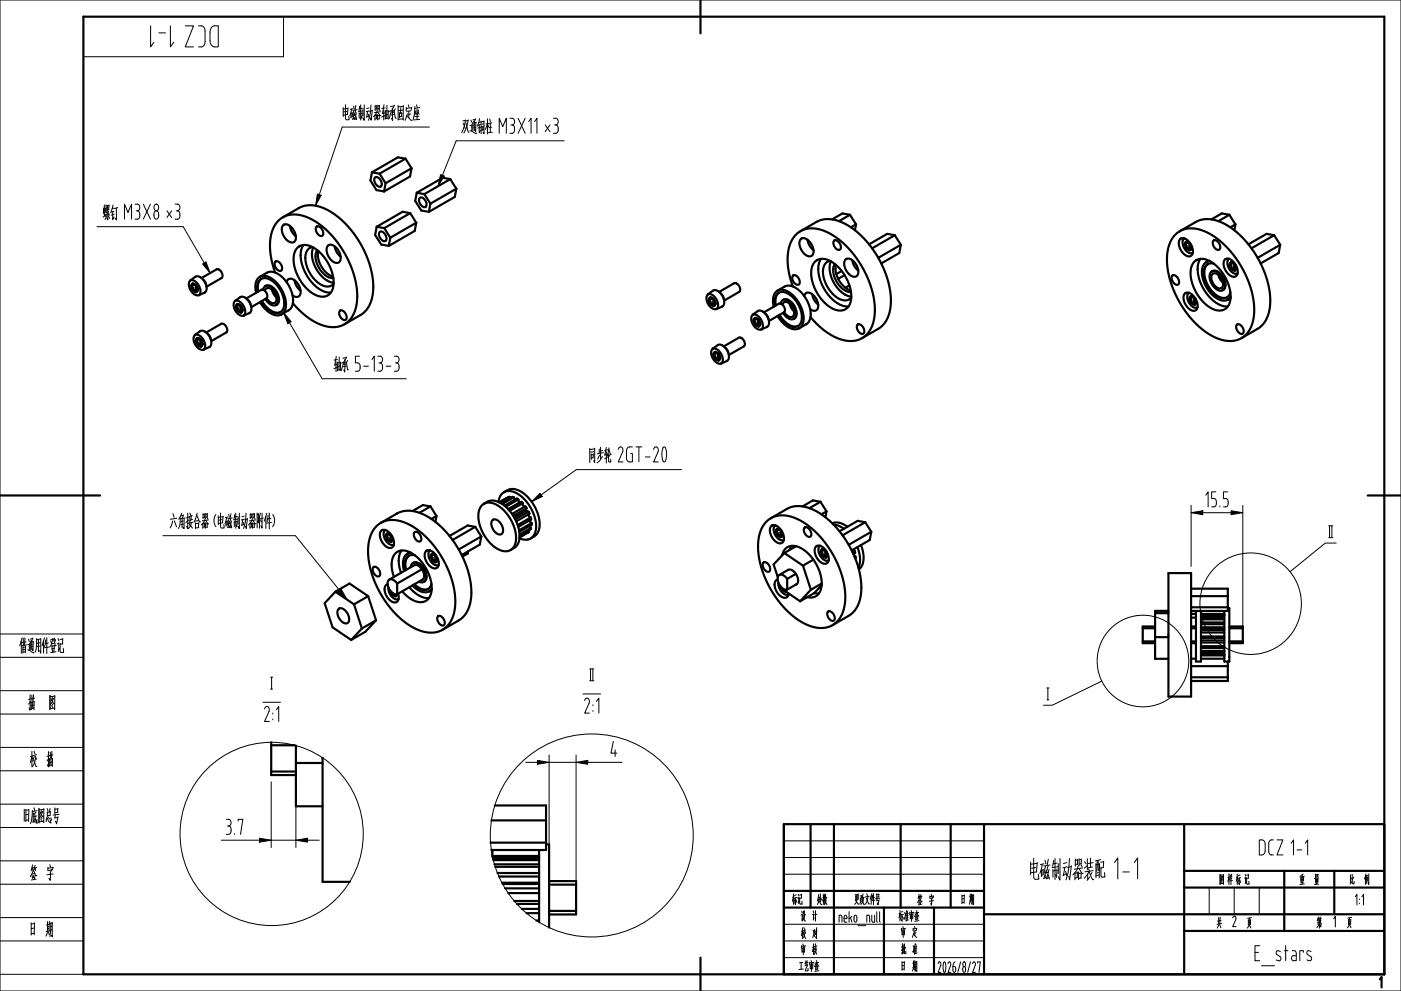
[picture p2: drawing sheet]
<svg xmlns="http://www.w3.org/2000/svg" width="420mm" height="297mm" viewBox="0 0 420 297" stroke-linecap="round" stroke-linejoin="round" font-family="sans-serif">
<g fill="none" stroke="#000" stroke-width=".65">
<path d="M25 5h390v287h-390zM210 0v10M111.5 51.6l-.4 2.5 1.8 2.9 2.2 .4M111.5 51.6l2.3 .5M112.4 53.2l.8-.1 .8 .8 .5 1.2-.3 .8h-.8l-.8-.8-.4-1.1zM113.8 52.1l1.8 2.8M115.6 54.9l-.5 2.5M121.6 47.6l-2.3-.4-7.8 4.4M121.6 47.6l1.8 2.8M121.6 47.6l-7.8 4.5M123.4 50.4l-.5 2.5-7.8 4.5M123.4 50.4l-7.8 4.5"/>
<path d="M124.9 57.8l-.4 2.4 1.8 2.9 2.3 .4M124.9 57.8l2.3 .4M125.8 59.3h.8l.9 .7 .4 1.2-.3 .8h-.8l-.8-.8-.4-1zM127.2 58.2l1.8 2.8M135 53.7l-2.3-.4-7.8 4.5M135 53.7l1.8 2.9M135 53.7l-7.8 4.5M136.8 56.6l-.5 2.4-7.7 4.5M136.8 56.6l-7.8 4.4M82.5 78.5l.8-.1 .9 .7 .4 1.2-.3 .8h-.8l-.8-.7-.4-1.1zM84.8 65.1l1.2-.5 1.6-.3 1.8 .1 1.6 .3 3.6 1.7 3.5 2.8 3.3 3.7 2.6 4.3 1.9 4.7 1.1 4.5v4.2l-1 3.5-.7 1.3-1.1 1.2-1.2 .7-1.5 .6-1.4 .1-1.8-.1-3.5-1.2-3.6-2.4-3.4-3.4M84.8 65.1l-1.4 1.1-1.1 1.5-.7 1.6-.5 2.1-.2 2.3 .2 2.6 1.4 5.4"/>
<path d="M84.9 67.5l.6-.3 .8 .1 .8 .6 .8 .9 .8 2.1-.1 1-.4 .6-.7 .2-.8-.2-1.4-1.4-.8-2v-.9zM86.9 67.7l.6 1.7 1.2 1.4M89.2 74.2l.8-.5 1-.3 2.3 .5 2.4 1.6 2.3 2.7 1.4 3.1 .6 3-.4 2.5-.5 .9-.7 .8-1.9 .4-2.1-.6-2.2-1.6-2-2.4-1.5-2.9-.7-2.9 .2-2.5zM89.6 62.4l2.3-.8h2.7l2.9 1 2.9 1.7 2.9 2.5 2.7 3.1 2.3 3.5 1.8 3.8 1.1 3.5 .6 3.5v3.2l-.5 2.8-.9 2-1.3 1.5-5.8 3.5M89.6 62.4l-4.8 2.7M89.6 62.4h.1M91 73.4l-.7 1.6-.1 2.3 .5 2.6 1.2 2.5 1.5 2.1 1.9 1.8 2 1.1 1.9 .3M93.7 74l-.8 .3-.7 .6-.6 1.8 .2 2.4 1.1 2.8 1.8 2.3 2 1.3 1.9 .4 .8-.3 .6-.6M93.9 74.2l-.4 1.3 .1 1.6 .4 1.8 .8 1.7 1.1 1.6 1.3 1.3 1.4 .9 1.4 .3M94.9 68l.7-.1 .9 .8 .4 1.1-.3 .8h-.7l-.8-.7-.4-1.1zM95.1 74.9l-.4 1-.1 1.4 .4 1.5 .6 1.4 1 1.4 1.1 1 1.1 .6 1.1 .1M95.4 75.2v2.2l.9 2.4 1.6 2 2 1.1"/>
<path d="M98.3 73.6l.6-.3 .8 .2 .9 .5 .7 .9 .8 2.1-.1 1-.4 .6-.6 .2-.9-.2-1.4-1.4-.8-2 .1-.9zM100.3 73.8l.6 1.7 1.2 1.4M112.9 68l-.4 2.4 1.8 2.9 2.2 .4M112.9 68l2.3 .4M113.8 69.5l.8-.1 .8 .8 .5 1.2-.3 .8h-.8l-.8-.8-.4-1zM115.2 68.4l1.8 2.8M117 71.2l-.5 2.5M123 63.9l-2.3-.4-7.8 4.5M123 63.9l1.8 2.9M123 63.9l-7.8 4.5M124.8 66.8l-.5 2.4-7.8 4.5M124.8 66.8l-7.8 4.4"/>
<path d="M129 61l-.4 2.5M239.9 69.3l1.3-.6 1.6-.2h1.7l1.7 .4 3.6 1.7 3.5 2.8 3.2 3.7 2.7 4.3 1.9 4.6 1 4.6 .1 4.2-1 3.4-.9 1.5-1 1-1.1 .8-1.5 .5-1.5 .2-1.7-.1-3.6-1.3-3.5-2.4-3.4-3.4M239.9 69.3l-1.3 1.1-1.1 1.4-.8 1.9-.5 2.1-.1 2.3 .2 2.6 1.4 5.2M240.1 71.7l.6-.3 .8 .1 .8 .6 .8 .8 .8 2.2-.1 .9-.5 .7-.7 .1-.7-.2-1.4-1.3-.8-2.1v-.9zM242.1 71.9l.6 1.7 1.2 1.4M244.4 78.4l.7-.5 1.1-.3 2.3 .4 2.4 1.6 2.2 2.7 1.5 3.1 .6 3.1-.4 2.5-.6 1-.7 .6-1.7 .5-2.2-.6-2.2-1.6-2-2.4-1.5-2.9-.7-2.9 .2-2.5zM244.8 66.5l2.3-.8 2.7 .1 2.9 .9 2.9 1.8 2.9 2.5 2.7 3 2.2 3.6 1.8 3.7 1.2 3.6 .6 3.4v3.2l-.5 2.9-1 1.9-1.3 1.6-5.8 3.4M244.8 66.5l-4.9 2.8M244.8 66.5h-.1M246.1 77.6l-.7 1.6-.1 2.3 .6 2.5 1.2 2.6 1.6 2.3 1.9 1.7 1.9 1 1.9 .2M248.8 78.2l-.7 .3-.7 .5-.7 1.9 .3 2.4 1.1 2.7 1.7 2.2 2 1.4 1.9 .4 .8-.2 .7-.6M249.1 78.3l-.4 1.3 .1 1.7 .4 1.7 .8 1.8 1.1 1.6 1.3 1.3 1.4 .8 1.4 .4"/>
<path d="M250 72.1h.8l.9 .7 .4 1.2-.3 .8h-.7l-.8-.8-.5-1zM250.3 79.1l-.5 1v1.3l.3 1.4 .7 1.6 1 1.4 1.1 1 1.2 .6 1 .1M250.6 79.4v2.2l.9 2.4 1.6 2 1.9 1M253.5 77.8l.6-.3 .8 .1 .8 .6 .8 .9 .8 2.1-.1 1-.4 .6-.7 .2-.8-.3-1.4-1.3-.8-2 .1-1zM254.8 64.4l-2.3-.4-3.1 1.8M254.8 64.4l1.8 2.8M254.8 64.4l-3.3 1.9M255.5 78l.6 1.6 1.2 1.5M256.6 67.2l-.3 1.8M256.6 67.2l-1.5 .9M268.2 70.5l-6.8 3.9M268.2 70.5l-2.2-.4-5.5 3.1"/>
<path d="M268.2 70.5l1.9 2.9M270.1 73.4l-.5 2.4-5.4 3.2M270.1 73.4l-6.8 3.9M352.4 70.2l1.7-1.1 2.2-.6 2.4 .1 2.6 .8 2.8 1.5 2.5 2 2.5 2.7 2.1 2.9 2 3.3 1.3 3.3 1 3.5 .5 3.4-.2 3.1-.6 2.5-1.1 2-1.6 1.6-1.9 .8-2 .2-2.2-.3-2.5-1-2.6-1.5-2.4-2.1-2.2-2.3-2.1-2.8-1.8-3.1-1.4-3.3-.9-3-.6-3.1v-3l.4-2.7 .9-2.2zM353.8 71.7l.6-.3 .8 .1 .9 .6 .7 .8 .8 2.2-.1 .9-.4 .7-.7 .1-.8-.2-1.4-1.3-.8-2.1 .1-.9zM354.9 71.5l.1-.1a2.9 2.9 0 0 0 1 4.1l.7 .4h.8M355.2 73.1l.5 1.3M355.2 73.1a.92 .92 0 0 1 .5 1.3M355.7 72.9l.4-.3a.88 .88 0 0 1 .5 1.3h.3M355.7 72.4l-.3 .2-.2 .5M355.7 72.4l1 .6M355.7 74.4l1 .6"/>
<path d="M355.7 74.4h.7l.3 .6M355.7 72.4l.1 .4-.6 .3M356.7 73l.5 1.3M356.7 73l.4 .9M357.1 73.9l-1.1 .5M357.1 73.9l.1 .4M357.2 74.2l-.2 .1M357.2 74.3l-.2 .5-.3 .2M357.2 74.3l-.5 .7M358.1 78.4l.8-.5 1-.3 2.3 .4 2.4 1.6 2.3 2.7 1.4 3.1 .6 3.1-.3 2.5-.6 1-.7 .6-1.8 .5-2.2-.6-2.2-1.6-2-2.4-1.5-2.9-.6-2.9 .1-2.5zM358.5 66.5l2.3-.8 2.7 .1 2.9 .9 3 1.8 2.8 2.5 2.7 3 2.3 3.6 1.8 3.7 1.1 3.6 .6 3.4v3.2l-.5 2.9-.9 1.9-1.3 1.6-5.8 3.4M358.5 66.5l-4.8 2.8"/>
<path d="M358.5 66.5h.1M359.9 77.6l-.7 1.6-.1 2.3 .5 2.5 1.2 2.6 1.6 2.3 2 1.7 1.8 1 1.9 .2M362.1 79.1l-.8 1.1-.3 1.7 .4 1.9 .9 2 1.3 1.7 1.5 1.2 1.5 .6 1.3-.2M362.6 78.2l-1 .4 .4-.2M362.7 78.2l-.8 .2-.7 .5-.8 1.7v2.1l.9 2.6 1.5 2.4 1.8 1.6 1.9 .8 1.6-.3M363.8 72.1h.7l.9 .7 .4 1.2-.3 .8h-.7l-.8-.8-.4-1zM363.9 79.1l-1-.2-.9 .3-.6 .6-.4 .9v2.4l1 2.7 1.9 2.4 2.1 1.1 1 .1 .8-.3 .7-.6 .3-.9M367.2 77.8l.6-.3 .8 .1 .9 .6 .7 .9 .6 1.1 .2 1.1-.1 .9-.4 .6-.7 .2-.7-.3-1.5-1.3-.8-2 .1-.9zM368.4 77.6h.1a2.9 2.9 0 0 0 1 4.1l.8 .3h.7M368.5 64.4l-2.2-.4-3.1 1.8M368.5 64.4l1.9 2.8M368.5 64.4l-3.3 1.9"/>
<path d="M368.6 79.2l.5 1.3M368.6 79.2a.92 .92 0 0 1 .5 1.3M369.1 79l.4-.2a.88 .88 0 0 1 .5 1.2l.4 .1M369.1 78.5l-.3 .2-.2 .5M369.1 78.5l1 .6M369.1 78.5l.1 .5-.6 .2M370.1 79.1l.5 1.3M370.4 67.2l-.4 1.8M370.4 67.2l-1.6 .9M370.5 80h-.1M382 70.5l-2.3-.4-5.4 3.1M382 70.5l1.8 2.9"/>
<path d="M382 70.5l-6.8 3.9M383.8 73.4l-.5 2.4-5.4 3.2M383.8 73.4l-6.8 3.9M57 84.1l1.6-1.2 .6-.1 1 .4 1.1 1.1 .6 1.5-.1 1.3-.4 .6-1.7 .7a3.1 3.1 0 0 1-3.1-3.3zM57 84.1l.6-.1 .7 .2 1.2 1.3 .6 1.8-.1 .7-.4 .5M57.3 85.7l.5 1.3M57.3 85.7a.92 .92 0 0 1 .5 1.3M57.8 85.5l.4-.3a.88 .88 0 0 1 .5 1.3h.3M57.8 85l-.4 .2-.1 .5M57.8 85l1 .6M57.8 87l1 .6M57.8 87h.3"/>
<path d="M57.8 85v.4l-.5 .3M58.1 87h.4l.3 .6M58.8 85.6l.5 1.2M58.8 85.6l.4 .9M59 86.5l-.9 .5M59.2 86.5l.1 .3M59.2 86.5h-.2M59.3 86.8l-.2 .1M59.3 86.8l-.2 .6-.3 .2M59.3 86.8l-.5 .8M59.7 88.4h.1M60.4 83.3l4.6-2.6 .7 .1 .7 .8 .3 .9-.2 .8-4.6 2.6"/>
<path d="M60.8 83.7l.6 .7 .4 1M61.8 99.6l4.6-2.6 .7 .2 .7 .7 .3 1-.2 .7-4.6 2.6M70.5 90.2l.6-.1 .6 .2 1.3 1.3 .5 1.8-.1 .7-.4 .5M70.6 90.1l1.5-1.1 .6-.1 1.1 .6 1 1.2 .5 1.4-.1 1.2-.4 .5-1.7 .8M70.6 90.1a3 3 0 0 0 1.3 4.4l1.2 .1M70.7 91.8l.5 1.3M70.7 91.8a.92 .92 0 0 1 .5 1.3M71.2 91.6l.4-.3a.88 .88 0 0 1 .5 1.3h.4M71.2 91.1l-.3 .2-.2 .5M71.2 91.1l1 .6M71.2 93.1l1 .6M71.2 93.1l.4 .1"/>
<path d="M71.2 91.1l.1 .4-.6 .3M71.6 93.2l.3-.1 .3 .6M72.2 91.7l.5 1.3M72.5 92.6l-.9 .6M72.7 92.6h-.2M72.7 92.9l-.1 .1M72.7 93l-.1 .5-.4 .2M72.7 93l-.5 .7M73.1 94.6h.1M74.3 89.9l.6 .6 .3 1M76.8 87.7l-.2-2.7 .4-1.2 .8-.7 .9-.4 1.2 .1 1.1 .4 1.2 .8 2.2 2.7 1.2 3 .1 1.5-.1 1.3-.5 1.1-.7 .6M77.2 87.5v-2.2l.7-1.5 1.4-.5 1.8 .6 1.8 1.4 1.4 2.2 .8 2.4v2.1l-.4 .9-.6 .6-.8 .3h-1l-2.1-1.2-1.9-2.3"/>
<path d="M77.9 83l2.4-1.4 1.3-.1 1.8 .7 2 1.7 1.6 2.5 .8 2.7-.2 2.4-.4 .9-.7 .6M77.9 90.5l1.5 2 1.7 1.4 1.7 .6 1.6-.3M78.4 83.6l-.6 .6-.4 .8v2.4M78.5 90.2l1.3 1.7 1.5 1.2 1.5 .6 1.3-.2M79.4 87.2l.3-.6 .5-.3 .7 .1 .7 .4 1.1 1.6 .2 1.7-.4 .6-.8 .1-1-.4-.8-1M79.5 85.8l.7-.2 .6 .2 1.5 1.2 1 1.8 .1 1.7-.6 .9-1 .1-1.2-.7-1-1.2M79.5 85.8l-.6 1M79.5 85.8l.8-.3 .8 .2 .9 .6 .9 1.1 .5 1.1 .3 1.2-.2 1-.5 .6M79.8 89.5l.3-.6-.2-1-.6-.8-.7-.3-4.8 2.7M79.8 89.5l-4.5 2.6M79.8 89.5h.1M81.5 86.8l.5 1.2 .9 1.1"/>
<path d="M83 91.3l-.2 .1M83 91.3h.1M85.9 84.6l.6-.9 1-.1 1.2 .8 1 1.4 .4 1.5-.3 1.3-.9 .4-1.2-.5M86.5 93l-2.1 1.2M86.5 93h.1M88.3 84l.6 1.8 1.2 1.3M101.9 93.2l.8-.1 .8 .8 .4 1.1-.3 .8h-.7l-.8-.7-.4-1.1zM212.2 88.3l1.6-1.2 .6-.2 1 .5 1.1 1.1 .6 1.5-.1 1.3-.4 .5-1.7 .8a3.1 3.1 0 0 1-3.1-3.6zM212.2 88.2l.6-.1 .7 .3 1.3 1.4 .5 1.7-.2 .7-.3 .4M212.3 88.2h.1M212.5 89.9l.5 1.2M212.5 89.9a.92 .92 0 0 1 .5 1.2"/>
<path d="M213 89.2l-.4 .1-.1 .6M213 89.2l1 .5M213 91.1l1 .6M213 91.1l.3 .1M213 89.2v.4l-.5 .3M213.3 91.2h.3l.4 .5M213.4 89.4a.88 .88 0 0 1 .5 1.2l.3 .1M213.4 89.4l-.4 .2M214 89.7l.5 1.3M214.2 90.7l-.9 .5M214.4 90.6l-.2 .1M214.5 91l-.2 .1"/>
<path d="M214.5 91l-.2 .5-.3 .2M214.5 91l-.5 .7M215.6 87.5l4.6-2.7 .7 .2 .7 .8 .3 .9-.2 .7-4.6 2.7M216 87.9l.7 .8 .2 .8M225.7 94.4l.5-.2 .7 .3 1.3 1.4 .5 1.7-.1 .7-.4 .5M225.7 94.3l1.6-1.1 .6-.1 1.1 .5 1 1.2 .5 1.4-.1 1.2-.4 .6-1.7 .7M225.7 94.3h.1M225.7 94.3a3 3 0 0 0 1.4 4.3l1.2 .1M225.9 96l.5 1.3M225.9 96a.92 .92 0 0 1 .5 1.3M226.4 95.3l-.3 .2-.2 .5M226.4 95.3l1 .6"/>
<path d="M226.4 97.3l1 .5M226.4 97.3h.3M226.4 95.3l.1 .4-.6 .3M226.7 97.3h.4l.3 .5M226.8 95.5a.88 .88 0 0 1 .5 1.2h.5M226.8 95.5l-.4 .3M227.4 95.9l.5 1.2M227.4 95.9l.4 .9M227.6 96.8l-.9 .5M227.8 96.8l.1 .3M227.9 97.1l-.2 .1M227.9 97.1l-.1 .5-.4 .2"/>
<path d="M227.9 97.1l-.5 .7M228.3 98.7h.1M229.4 94l.6 .7 .4 .9M232 91.9l-.2-2.8 .4-1.1 .7-.8 1-.4 1 .1 1.2 .4 1.3 .9 2.2 2.6 1.1 3.1 .2 1.5-.1 1.2-.5 1.1-.7 .7M232.4 91.7v-2.3l.7-1.4 1.4-.5 1.8 .6 1.7 1.4 1.5 2.2 .8 2.4v2l-.4 1-.6 .6-.9 .3-.9-.1-2.2-1.2-1.8-2.2M233.1 87.1l2.4-1.3 1.3-.2 1.8 .7 1.9 1.7 1.7 2.5 .8 2.8-.2 2.4-.4 .8-.7 .7M233.1 94.7l1.5 2 1.8 1.4 1.7 .6 1.5-.3M233.6 87.7l-.7 .7-.3 .8v2.3M233.7 94.4l1.3 1.7 1.5 1.2 1.5 .6 1.3-.2M234.6 91.3l.3-.6 .5-.2 .6 .1 .7 .4 1.1 1.6 .2 1.6-.4 .7-.8 .1-.9-.5-.8-1M234.7 89.9l.6-.1 .7 .1 1.5 1.2 1 1.9 .1 1.7-.6 .8-1 .2-1.2-.6-1.1-1.3M234.7 89.9l-.6 1.1"/>
<path d="M234.7 89.9l.8-.2 .8 .2 1 .7 .8 .9 .5 1.2 .2 1.2-.1 1-.5 .5M235 93.6l.3-.6-.2-.9-.6-.8-.7-.4-4.8 2.7M235 93.6l-4.5 2.6M235 93.6h.1M236.7 91l.5 1.2 .8 1.1M237.7 82.6l.8-.1 .8 .8 .5 1.1-.3 .9h-.8l-.8-.8-.4-1.1zM238.2 95.4l-.3 .2M238.2 95.4h.1M241.1 88.7l.6-.9h1l1.3 .8 .9 1.4 .4 1.6-.3 1.1-1 .5-1.1-.5M241.7 97.2l-2.1 1.2M241.7 97.2h.1M243.5 88.2l.6 1.8 1.2 1.3"/>
<path d="M252.3 81.2l-1.6 1M253.2 82.4l-1.9 1.2M254.6 85.5l-1.2 .7M257.1 97.3l.7-.1 .9 .8 .4 1.2-.3 .8h-.7l-.8-.8-.4-1.1zM351.4 82.6l.8-.1 .9 .8 .4 1.1-.3 .9h-.8l-.8-.8-.4-1.1zM355.2 88l.6-.3 .8 .1 .9 .6 .7 .8 .8 2.2-.1 .9-.4 .7-.7 .2-.8-.3-1.5-1.4-.7-1.9 .1-1zM356.4 87.8h.1a2.9 2.9 0 0 0 .9 4.1l.7 .3h.8M356.6 89.4l.5 1.3M356.6 89.4a.92 .92 0 0 1 .5 1.3M357.1 88.7l-.3 .2-.2 .5M357.1 88.7l1 .6M357.1 90.7l1 .6"/>
<path d="M357.1 90.7l.3 .1M357.1 88.7l.1 .5-.6 .2M357.4 90.8l.4-.1 .3 .6M357.5 89a.88 .88 0 0 1 .5 1.2l.3 .1M357.5 88.9l-.4 .3M358.1 89.3l.5 1.3M358.4 90.2l-.9 .6M358.5 90.2h-.1M358.6 90.5l-.2 .1M358.6 90.6l-.1 .5-.4 .2M358.6 90.6l-.5 .7M363 81.5l.8-.3 .9 .2 .9 .6 .8 1 .6 1.2 .2 1.2-.1 .9-.5 .7-.7 .1-.9-.2-1.5-1.5-.9-2.2 .1-1z"/>
<path d="M363.3 81.4l.8-.3 .8 .2 .9 .6 .8 1 .6 1.3 .2 1.1-.2 1-.5 .6M363.5 82.2l.5-.3 .7 .1 1.3 1.3 .7 1.7-.1 .8-.4 .5-.5 .2-.6-.2-1.3-1.1-.6-1.7v-.8zM365.3 82.4l.4 1.2 .9 1.1M365.9 83l-.3 .2M366.7 86.9l-.2 .1M366.7 86.9h.1M368.5 89.6l-.4 .2M368.9 89.2l-.8 .6M368.9 89.1l-.8 .7M369.1 80.5l1 .6M369.1 80.5l.4 .1M369.5 80.6l.3-.1 .3 .6"/>
<path d="M370.4 80l-.9 .6M370.6 80.4h-.1M370.6 80.4l-.1 .5-.4 .2M370.6 80.4l-.5 .7M370.8 97.3l.8-.1 .8 .8 .4 1.2-.2 .8h-.8l-.8-.8-.4-1.1zM371 82h-.1M58.4 100.4l1.6-1.2 .6-.1 1.1 .4 1 1.2 .6 1.4-.1 1.4-.4 .5-1.7 .8a3.1 3.1 0 0 1-3.1-3.4zM58.5 100.4l.5-.1 .7 .2 1.3 1.4 .5 1.8-.1 .6-.4 .5M58.7 102l.5 1.3M58.7 102a.92 .92 0 0 1 .5 1.3M59.2 101.8l.4-.3a.88 .88 0 0 1 .5 1.3h.5M59.2 101.3l-.3 .2-.2 .5"/>
<path d="M59.2 101.3l1 .6M59.2 103.3l1 .6M59.2 103.3h.7l.3 .6M59.2 101.3l.1 .4-.6 .3M60.2 101.9l.5 1.3M60.5 102.8l-.9 .5M60.7 103.1l-.2 .1M60.7 103.2l-.1 .5-.4 .2M60.7 103.2l-.5 .7M61.1 104.8h.1M62.2 100.1l.6 .6 .4 1M213.6 104.6l1.6-1.2 .6-.1 1 .4 1.1 1.1 .6 1.5-.1 1.3-.4 .6-1.7 .7a3.1 3.1 0 0 1-3.1-3.6z"/>
<path d="M213.6 104.5l.6-.1 .7 .3 1.3 1.4 .5 1.7-.2 .8-.3 .3M213.7 104.5h.1M213.9 106.2l.5 1.3M213.9 106.2a.92 .92 0 0 1 .5 1.3M214.4 105.9l.4-.2a.88 .88 0 0 1 .5 1.2l.3 .1M214.4 105.5l-.3 .2-.2 .5M214.4 105.5l1 .5M214.4 107.5l1 .5M214.4 107.5h.7l.3 .5M214.4 105.5v.4l-.5 .3M215.4 106l.5 1.3M215.6 107l-.9 .5"/>
<path d="M215.8 106.9l-.2 .1M215.9 107.3l-.2 .1M215.9 107.3l-.2 .5-.3 .2M215.9 107.3l-.5 .7M217 103.8l4.6-2.6 .7 .1 .7 .8 .3 .9-.2 .7-4.6 2.7M217.4 104.2l.6 .7 .4 .9M0 148.5h30M112.9 157.6l1.9-1.2 2-.5 2.4 .1 2.6 .8 2.6 1.4 2.7 2.1 2.3 2.5 2.3 3.1 2 3.3 1.3 3.3 1 3.5 .5 3.4-.2 3.1-.6 2.5-1.1 2-1.6 1.6-1.9 .8-2.2 .2-2.4-.4-2.3-1-2.4-1.4-2.4-2.1-2.4-2.5-1.9-2.6-1.7-2.9-1.4-3.2-1-3.3-.6-3.1v-3l.3-2.4 .9-2.3zM114.3 159.1l.6-.3 .9 .1 1.6 1.5 .7 2.2-.1 .9-.4 .6-.7 .1-.8-.2-1.4-1.3-.8-2.1v-.9zM115.5 158.8a3.1 3.1 0 0 0 1.7 4.5h.8M115.5 158.8l-.1 .1M116.2 159.8l-.3 .2-.2 .5"/>
<path d="M116.2 159.8l1 .6M116.2 159.8v.4l-.5 .3M119 153.9l2.3-.8 2.7 .1 2.9 .9 3 1.8 2.8 2.5 2.7 3 2.3 3.6 1.8 3.7 1.1 3.6 .6 3.4v3.2l-.5 2.9-.9 1.9-1.3 1.6-5.8 3.4M119 153.9l-4.8 2.8M119 153.9h.1M124.3 159.5h.7l.9 .7 .4 1.2-.3 .8h-.7l-.8-.7-.4-1.1zM129 151.8l-2.2-.4-3.1 1.8M129 151.8l1.9 2.8M129 151.8l-3.3 1.9M130.9 154.6l-.4 1.8M130.9 154.6l-1.6 .9M142.5 157.9l-6.8 3.9"/>
<path d="M142.5 157.9l-2.3-.4-5.4 3.1M142.5 157.9l1.8 2.9M144.5 151.4l.8-.5 .8-.3 2.3 .4 2.3 1.6 2.1 2.5 1.4 3 .5 2.8-.3 2.3-.6 1-.6 .6-1.9 .4-2-.6-2-1.5-1.9-2.4-1.4-2.8-.6-2.6 .2-2.3zM146.1 150.4l-1 .6M146.1 150.4l.9-.3 1.1-.1 1.2 .4 1.3 .7 2.2 2 1.8 2.9 1 3 .1 2.8-.9 1.8-1.7 1.2M147.6 155.9l.6-.3 .6 .2 1.4 1.2 .6 1.9-.1 .7-.3 .5-.5 .1-.7-.2-1.2-1.1-.7-1.6v-.8zM151.1 147.5l2.1-.9 2.3 .4 2.4 1.7 2.2 2.7 1.3 3.2 .3 3.2-.7 2.2-1.9 1.4M151.1 147.5l.9-.3h1.3l1.4 .5 1.3 .9 2.4 2.6 1.7 3.3 .5 1.7 .1 1.7-.2 1.3-.5 1.2-.7 .8-1 .5h-1.2l-1.4-.4M151.1 147.5l-1.2 1.2-.5 1.7M151.7 149.4h.1M152.7 148.9l-3 1.6M152.7 148.9l.3 .4"/>
<path d="M152.8 148.9l-3 1.7M153.5 154l3.9-2.2 .4 .4v.8l.7 .4 .2 .6-3.9 2.3M154 149l-3.4 2M154.4 149.7l-.4-.7-.3-.1-3.4 2M155.4 149.7l-3.8 2.2M155.8 150.6l-3.4 2M155.9 150.6l-.5-.9-.4-.3-3.8 2.2M156.7 150.8l-3.9 2.3M157.3 151.8l-.5-.2-.1-.8-.4-.4-3.9 2.2M157.8 153l-3.6 2.1M157.8 152.3l-3.9 2.3M158.4 159.5l-2.6 1.6"/>
<path d="M158.4 159.5h.1M158.4 153.4l-3.9 2.2M158.4 159l.2 .4M158.5 154.1v.5l.6 .5 .1 .6-3.8 2.2M158.6 159.4l-.2 .1M158.6 159.3l-2.8 1.7M158.8 157.6l.4 .6-.1 .4-3.3 1.9M158.8 155.9l.6 .9v.5l-3.7 2.1M159.1 155.1l-3.9 2.2M159.2 158.2l-3.4 2M159.4 156.8l-3.8 2.1M229.8 156.3l1.7-1.2 2.3-.6 2.3 .1 2.6 .8 2.6 1.4 2.7 2.1 2.3 2.5 2.3 3.1 2 3.3 1.4 3.6 .9 3.2 .5 3.4-.1 3.1-.7 2.5-1.1 2-1.6 1.6-1.9 .8-2.2 .2-2.4-.4-2.3-1-2.6-1.5-2.2-2-2.2-2.2-2.1-2.9-1.8-3.1-1.4-3.3-1-3.2-.5-2.9v-2.8l.4-2.6 .8-2.3z"/>
<path d="M231.2 157.7l.6-.3 .9 .2 1.6 1.4 .7 2.2-.1 .9-.4 .6-.7 .1-.8-.2-1.5-1.4-.7-2.1 .1-.8zM232.4 157.4a3 3 0 0 0 1.4 4.4l1.2 .1M232.5 157.5h-.1M232.6 159.1l.5 1.3M232.6 159.1a.92 .92 0 0 1 .5 1.3M233.1 158.9l.4-.3a.88 .88 0 0 1 .5 1.3h.3M233.1 158.4l-.3 .2-.2 .5M233.1 158.4l1 .6M233.1 158.4l.1 .4-.6 .3M234.1 159l.5 1.3M234.4 159.9l-.9 .6M234.5 159.9h-.1"/>
<path d="M235.9 152.5l2.3-.8 2.7 .1 2.9 1 3 1.7 2.9 2.5 2.6 3.1 2.3 3.5 1.8 3.7 1.1 3.6 .6 3.4 .1 3.3-.6 2.8-.9 1.9-1.3 1.6-5.8 3.5M235.9 152.5l-4.8 2.8M235.9 152.5h.1M241.2 158.2l.7-.1 .9 .7 .4 1.2-.3 .8h-.7l-.8-.7-.4-1.1zM246 150.4l-2.3-.4-3.1 1.8M246 150.4l1.8 2.9M246 150.4l-3.3 1.9M247.8 153.3l-.4 1.7M247.8 153.3l-1.6 .8M249.5 156.8l1-.2 1 .1 2.5 1.2M249.9 157.2l1.5 .4 1.6 .9M259.4 156.5l-2.3-.4-5.4 3.1"/>
<path d="M259.4 156.5l1.8 2.9M259.4 156.5l-6.8 3.9M261.2 159.4l-.5 2.4-5.4 3.2M261.2 159.4l-6.8 3.9M410 148.5h10M100.5 177.3l4.3-2.4 5.6 3.8M100.5 177.3l-3.2 3.5 2.4 7.2 5.6 3.8M100.5 177.3l5.6 3.8M110.4 178.7l2.3 7.2M110.4 178.7l-4.3 2.4M111.9 170l.8-.1 .9 .8 .4 1.2-.3 .8h-.8l-.8-.8-.4-1.1zM115.7 160.5l.5 1.3"/>
<path d="M115.7 160.5a.92 .92 0 0 1 .5 1.3M116.2 160.3l.4-.3a.88 .88 0 0 1 .5 1.3h.3M116.2 161.8l1 .6M116.2 161.8l.3 .1M116.2 175.1l-.7 .6-.2 1.3 .5 1.5 1 1.3 1.2 .7 1-.2 .5-.9-.2-1.5M116.4 176a2.91 2.91 0 0 0 3.1 3.5l-.1 .1M116.5 161.9l.4-.1 .3 .6M116.7 173.7l7.9-4.4 1.3 .6 1 1.4 .2 1.7-.2 .5-.4 .3M117.2 177.2l.4 .9M117.2 160.4l.5 1.3M117.2 160.4l.4 .9M117.4 161.3l-.9 .5"/>
<path d="M117.6 161.3h-.2M117.6 161.3l.1 .4M117.6 178.1l1 .6M117.6 178.1l.3 .1M117.7 177.7l-.1 .4M117.7 161.6l-.2 .1M117.7 161.7l-.2 .5-.3 .2M117.7 161.7l-.5 .7M117.9 178.2l.4-.1 .3 .6M118.1 172.9l-.6-2.8 .1-2.3 .7-1.7 1.5-1h1.9l2.2 1 2 1.8 1.8 2.4 1.2 2.7 .5 2.7-.2 2.4-1 1.6-1.5 .7-1.9-.1-2.2-1.1-2-2M118.2 178l-.2 .2M118.9 178.1l-.3 .6"/>
<path d="M119.1 174.9l-1-1-.9-.3-.7 .3-.3 .8 .2 1.3 .7 1.2 1 .8 1 .1M119.1 174.9v3.2M119.1 178.1l-.1 .4-.4 .2M120.4 165l-.7 1.3-.2 1.6 .2 1.9 .5 1.9M122.5 165.8l-.4 .2M122.6 166.5l-.6 .7-.4 .9v1.4l.2 1.3M122.7 176l1.4 1.4 1.6 1.1 1.4 .6 1.5 .1M123.1 165.6l-1 .4M123.2 165.7l-1.4 .5-.8 1.2-.2 1.7 .3 2M123.6 175.5l1.4 1.1 1.2 .7 1.3 .2 1.1-.3M123.8 168.8l.9-.2 1.1 .6 1 1.1 .7 1.4 .2 1.4-.3 1-.8 .4-1-.2M123.8 168.8l-.5 .5-.2 .7"/>
<path d="M123.8 168.8l.8-.3 .8 .2 .9 .6 .8 1 .6 1.3 .2 1.1-.2 1-.5 .6M124.3 175.1l2.1 1.4 1.1 .2 .9-.2M124.4 166.5l-1.5-.1-1.1 .9-.5 1.6 .3 2M126.5 170.6l-7.4 4.3M126.8 173.6l-7.7 4.5M127.2 174.3l-.2 .1M127.2 174.3h.1M127.7 165.2l.6-.3 .9 .2 1.6 1.5 .7 2.1-.1 .9-.4 .6-.7 .2-.7-.3-1.5-1.4-.8-1.9 .1-1zM128.9 165a2.96 2.96 0 0 0 2.6 4.4M129 165h-.1M129 177l-.4 .2M129.1 166.6l.5 1.3"/>
<path d="M129.1 166.6a.92 .92 0 0 1 .5 1.3M129.3 175l-.7 1.3-1.2 .5-1.6-.3-1.8-1.3M129.4 176.6l-.8 .6M129.4 176.5l-.8 .7M129.6 166.4l.4-.2a.88 .88 0 0 1 .5 1.2l.4 .1M129.6 165.9l-.3 .2-.2 .5M129.6 165.9l1 .6M129.6 167.9l1 .6M129.6 167.9l.4 .1M129.6 165.9l.1 .5-.6 .2M130 168l.3-.1 .3 .6M130.6 166.5l.5 1.3"/>
<path d="M130.9 167.5l-.9 .5M131 167.4l-.1 .1M131.1 167.8h-.1M131.1 167.8l-.1 .5-.4 .2M131.1 167.8l-.5 .7M131.5 169.4h-.1M140.3 165.3v.6l-1.7 .9M144.3 160.8l-.5 2.4-5.4 3.2M144.3 160.8l-6.8 3.9M228.8 168.6l.8-.1 .9 .8 .4 1.2-.3 .8h-.7l-.8-.8-.5-1.1zM233.1 160.4l1 .6M233.1 160.4l.3 .1"/>
<path d="M233.1 173.7l-.7 .6-.2 1 .3 1.4 .8 1.2 1 1 1 .3 .8-.4 .3-.9M233.4 174.6a2.96 2.96 0 0 0 3 3.6M233.4 160.5l.4-.1 .3 .6M234.1 175.8l.1 .4M234.1 175.9l.2 .5 5.6 3.8M234.3 176.4l.2 .3M234.5 166.5l.5-1.4 .9-1 1.2-.5 1.4 .1 1.6 .6 1.6 1 1.4 1.5 1.3 1.8 1 2 .7 2 .2 2-.1 1.7-.6 1.4-.9 .9-1.2 .5-1.5-.1M234.5 176.5v.2M234.5 176.7l1 .6M234.5 176.7l.4 .1M234.6 160.2l-.2 .1M234.6 160.3l-.1 .5-.4 .2"/>
<path d="M234.6 160.3l-.5 .7M235 161.8l-.1 .1M235.1 165.7l-3.2 3.5 1.3 3.8M235.1 165.7l5.6 3.8M235.4 177.1l.1 .2M235.6 177.3h-.1M236 173.5l-.9-.9-.9-.4-.8 .3-.3 .8 .2 1.3 .8 1.2 .9 .8 1 .1M236 173.5v3.2M236.3 170.8l.5-.1 .7 .2 1.3 1.5 .5 1.8-.2 .6-.5 .4M236.3 170.8h.1M236.3 170.8l-2.7 1.5M236.4 178.2h-.1"/>
<path d="M237.3 163.6l-.6 1.2M238.6 172l-2.6 1.5M238.7 163.7l-3.6 2M238.9 175l-2.9 1.7M240.7 169.5l2.4 7.3M243.1 176.8l-3.2 3.4M243.8 167.7l-3.1 1.8M244.1 177.7l-4.2 2.5M244.1 177.7l1.4 .1M244.6 163.8l.7-.3 .8 .2 1.6 1.5 .8 2.1-.2 .9-.4 .6-.7 .2-.7-.2-1.5-1.5-.8-1.9 .1-1zM245.9 163.6a3 3 0 0 0 1.3 4.3l1.2 .1M245.9 163.6h-.1"/>
<path d="M246.1 165.3l.5 1.2M246.1 165.3a.92 .92 0 0 1 .5 1.2M246.3 175.4l-2.2 2.3M246.3 174.9l-3.2 1.9M246.5 165l.5-.2a.88 .88 0 0 1 .4 1.2l.4 .1M246.6 164.5l-.4 .2-.1 .6M246.6 164.5l.9 .6M246.6 166.5l.9 .6M246.6 166.5l.3 .1M246.6 164.5v.5l-.5 .3M246.9 166.6h.3l.3 .5M247.5 165.1l.5 1.3"/>
<path d="M247.5 165.1l.5 .9M247.8 166.1l-.9 .5M247.9 166l-.1 .1M248 166v.4M248 166.4l-.1 .1M248 166.4l-.1 .5-.4 .2M248 166.4l-.5 .7M248.4 168h-.1M255.7 164.8l.4 .3M255.9 166l.6 .9-.1 .5M256.1 165.1l.3 .6-.6 .3M256.2 165.1l-.6 .4"/>
<path d="M256.5 166.8l-.3 .2M257 164l.8 3.4-.1 1.6-.4 1.1M258.1 163.4l.6 2.1 .2 2.2-.5 1.7-.9 1.3M350.3 171.8h6.8v37h-6.8zM357.1 176.4h11v6.7h-11M357.1 178.7h11M101.5 182.6l.5-.3 .7 .1 1.3 1.3 .7 1.8-.1 .7-.4 .5-.5 .1-.6-.1-1.3-1.1-.6-1.7v-.8zM106.1 181.1l2.4 7.2M108.5 188.3l-3.2 3.5M112.7 185.9l-4.2 2.4M112.7 185.9l-3.2 3.4-4.2 2.5M131.3 184.7l.8-.1 .8 .8 .4 1.2-.2 .8h-.8l-.8-.8-.4-1.1z"/>
<path d="M248.2 183.3l.8-.1 .8 .8 .5 1.2-.3 .8h-.8l-.8-.8-.4-1zM342.6 188.3h3.7M342.6 192.2h3.7M346.3 183.8h4M346.3 191h4M346.3 187.8h-3.7v5h3.7M350.3 183.1h-4v14.3h4M357.1 185.1h1.4M357.1 184h1.4M357.1 182h11M357.1 197.4h1.4M357.1 199.6h11"/>
<path d="M357.1 192.8h1.4M357.1 187.8h1.4M357.1 188.3h1.4M357.1 192.2h1.4M358.5 183.1v15.2h1.5v-15.2M360 188.8h7M360 191.9h7M360 189.6h7M360 191.2h7M360 187.1h7M360 188h7M360 193.7h7"/>
<path d="M360 185.6h7M360 195.1h7M360 184.6h7M360 196h7M360 184.1h7M360 196.4h7M360 196.2h7M360 184.4h7M360 195.4h7M360 185.2h7M360 194.2h7M360 186.5h7"/>
<path d="M360 192.6h7M360 188.2h7M360 190.7h7M360 184h7M360 197.4h7M368.1 182.3h.4v16h-1.5v-15.2M368.1 198.3v5.8h-11M368.5 187.8h4.1v5h-4.1M368.5 188.3h4.1M368.5 192.2h4.1M357.1 203h11M81.3 222.5v9.8h7.4"/>
<path d="M81.3 223.4h7M81.3 231.2h7.4M88.7 223.4v18.2h8M88.7 228.7h8M96.7 227.1v37.2h8.1M147.1 252.5h16.6M147.3 245.9h16.4M147.6 254.7v1.8h14M147.7 256.8h13.9M147.7 256.9h13.9M147.8 257.4h13.8M147.9 257.8h13.7"/>
<path d="M148.2 259h13.4M148.3 241.4h15.4v13.3h-16.4M148.5 259.8h13.1M161.6 254.7v21.7M163.7 253.1h.9v24.9M243 247v25M250 247v45M270 247v25M285 247v25M295 247v45M355 247v45M415 247h-180v45"/>
<path d="M149.1 261.6h12.5M149.6 262.7h12M150.5 264.6h11.1M150.7 264.9h10.9M151.4 266.2h10.2M152.4 267.7h9.2M154.2 270h7.4M154.9 270.9h6.7M156.4 272.4h5.2M157.8 273.7h3.8M160.8 275.9h.8M164.6 264.1h8.1v10h-8.1"/>
<path d="M164.6 265.1h8.1M164.6 273h8.1M235 267h60M235 272h60M265 272v20M280 272v20M295 274h120M355 279h60M355 266h60M355 261h60M385 261v18M400 261v13"/>
<path d="M210 287v10"/>
</g>
<g fill="none" stroke="#000" stroke-width=".3">
<path d="M0 0h420v297h-420zM85 5v12h-60M0 197h25M0 190h25M0 214h25M0 207h25M0 231h25M0 224h25M0 258h25M0 248h25M0 241h25M235 252h60"/>
<path d="M235 257h60M0 275h25M0 265h25M235 277h60M235 262h60M362.5 266v8M370 266v8M377.5 266v8M0 282h25M0 292h25M235 287h60M235 282h60"/>
</g>
<path d="M415 247v45" fill="none" stroke="#000" stroke-width=".65"/>
<g fill="none" stroke="#000" stroke-width=".3">
<path d="M45.1 7.8v6.3l1-1.4M47.6 9.9h2M51.1 7.8v6.3l1-1.4M55.5 7.8h2.5l-2.5 6.3h2.5M59.5 7.8l1.4 .1 .4 .6 .2 .8-.2 4-.6 .7-1.2 .1M63.5 8.1l.6-.3h1.3v6.3l-1.5-.2-.8-1-.1-3.5zM6.4 192.1v3.7M6.6 191.2l-.7 2.4M6.9 193.8v1.9M7 191.3v2.1M7.4 194.6l-.5 .1M7.5 191.2l-.1 2.1"/>
<path d="M7.6 195.3l-.7 .1M7.6 193.7v2M7.6 193.9l-.7 .1M7.8 192.4l-1.1 .2M7.9 193.3l-1.3 .2M8.3 194.8l1.7 .9M8.5 191.6l.3 .7M8.9 193l-.6 .2M8.9 192.9l-.2 2M9.1 192.3v2.4M9.3 191.9l.3 .5M9.5 192.4v2.4"/>
<path d="M9.7 193.1l-.4 .1M9.8 193.8l-.5 .1M9.8 191.4l-.7 .1M9.9 191.2l-.4 .9M10 192.2l-.1 2.8-.2-.5M10 192.3l-.9 .2M10.2 195.5l-.2 .1M11 191.4l-.2 3.2-.2 .8M11.5 191.7v3.6M12 192.6l-.9 .2M12 193.6l-.9 .2M12.2 191.4v4.3l-.3-.7"/>
<path d="M12.2 191.5l-1.2 .2M13.1 192.1v3.6M13.3 191.2l-.7 2.4M13.7 191.8l-.3 2M14 191.1v4.8M14.5 192.7l-.9 .2M14.7 193.9l-1.4 .2M15.2 192l.2 .7M15.6 193.3v1.2M15.7 194.6l.1 .8M15.8 191.6l-.6 .1M15.8 191.4l-.3 1.4-.6 1.1"/>
<path d="M16 191.5l.6 2.1h.2M16.2 194.5l-.1 .9M16.3 193.5l-.7 .2M16.3 193.4v.9M16.3 192.8l-.7 .1M16.4 194.3l-.8 .1M16.4 191.2l-.2 .8M16.7 191.7l-.3 .9M16.7 195.3l-1.5 .3M17.4 191.4l.3 .7M17.6 192.9l-.5 .1M17.6 192.7v2.2"/>
<path d="M17.9 194.2l-.5 1.1M18 192.8v2.4l.2 .3h.9l-.1-1.2M18.8 191.5l-.8 .2M18.8 193l-.8 .1M18.8 191.4v1.6M9 208.2v4.6l-.3-.6M9.2 210.2l-.6 .8M9.2 209.5l-.6 .2M9.3 210.3l.1 2.4M9.5 208.4l.1 1.7M9.8 210.4v1.9M10.1 208.2l-.2 2"/>
<path d="M10.2 212.2l-.8 .2M10.2 211.3l-.8 .2M10.2 210.2v2.5M10.2 210.3l-.9 .3M10.4 209.2l-1.1 .3M15 212.4l1.3-.2 .1 .4M15 208.4v4.3M15.5 209.9l.7 1.1 .2-.1M15.5 211.5l.3 .6M15.6 210.9l.2 .4M15.7 209l-.5 1.2M16 209.5l-.5 .1"/>
<path d="M16.1 209.3l-1.1 1.9M16.4 208.6l-1.4 .2M16.4 208.4v4.1M9.6 225.2v4.6M9.6 226.7l-.5 1.9M9.6 227l.2 .5M9.9 226.5l-.8 .2M10.1 227.8l.7 1.9h.3M10.2 225.1l.3 .8M10.3 226.8l-.5 1.3M10.6 226.6l.4 1M10.7 227.2l-.3 1.3-.7 1.3"/>
<path d="M11 226.2l-1 .2M14.5 225.2v4.7l-.3-.7M14.7 227.2l-.6 .8M14.7 226.5l-.6 .2M14.8 227.4l.1 2.3M15 225.4l.1 1.8M15.3 227.5v1.8M15.6 225.2l-.2 2M15.7 229.2l-.8 .2M15.7 228.3l-.8 .2M15.7 227.2v2.6M15.7 227.3l-.9 .3"/>
<path d="M15.9 226.2l-1.1 .3M7.3 242.5v3.6M7.8 242.5v3.7M8.5 244.1l-.7 .1M8.6 245.7l-.8 .1M8.6 242.7l-.8 .1M8.7 242.6l-.1 3.6M9.7 242.9l-.3 3.1-.3 .9M9.8 259.2l-.5 1.8M9.9 243.6v2.7M10.2 260l-.6 .2M10.2 242.1l.2 .8"/>
<path d="M10.3 246l.3 .6M10.4 245.4l-.5 1.1M10.4 243.7l.2 2 .5 1.1v-1.2M10.5 259.3l-.3 1.3M10.8 243.5l-.9 .5M11 260l-.6 .2M11 244.5l-1.1 .3M11.1 243l-1.4 .2M11.7 246.3l1.3-.2 .1 .5M11.7 242.3v4.4M12.2 243.8l.7 1.1 .2-.1M12.2 245.4l.4 .6"/>
<path d="M12.3 244.8l.3 .5M12.4 243l-.5 1.2M12.7 243.4l-.5 .1M12.8 243.2l-1 2M13.1 242.5l-1.4 .3M13.1 242.3v4.1M13.9 245l-.1 1.2M14.2 245.1l.3 .9 .8 .7-.2-1M14.2 242.3l.2 .8M14.2 243.3v1.5M14.4 259.9l-.1 1M14.5 244.9l.3 .6"/>
<path d="M14.9 259.2l.3 .7M15 242.3l-.2 1M15.1 244.3l-.9 .2M15.1 243.3l-.9 .2M15.1 243.2l-.1 1.1M15.2 245.1l.3 .7M15.9 260l-1.5 .2M15.9 259.9l-.2 .8M16.4 242.1v1.7M16.6 244.2l-.2 .9M17.3 242.4l-.9 .1M17.3 242.2v1.3l-.9 .1"/>
<path d="M17.3 244.9l-.9 .3M17.4 244.8l-.4 2.1-.3-.8M17.7 244.1l-1.8 .2M309 258.4v3.8M309.9 257.2v5.6l.4 .8 1.1-.1-.1-1.5M310.5 260l-1.2 .2M310.9 258.7l-1.9 .3M311 258.5l-.3 2.8M312.5 259.1l-.8 2.6M313 258.9l-1.1 .2M313.3 257.8l.2 1.1M313.4 259.6l-.5 2"/>
<path d="M314.2 259.5l-.5 2.1M314.3 257.5l-.4 1.8M314.8 259.2l-1.9 .3M315.9 257.9l-.3 1.8M316.3 257.3v6.3M316.9 258.7l-1.1 .2M317.1 259.8l-1.7 .3M317.3 258.8v3.1M317.8 257.3l-.1 6.5-.4-1.1M319.2 260l-.4 2.3M319.8 258.5l-1 .3M319.8 259.8l-1.2 .3"/>
<path d="M320.6 257.3l-.4 4.3-.6 2.1M321.1 259.7l-1.1 .4M321.2 259.5l-.5 4.2-.3-1M322.4 257.4v2.2M323 257.7l-.6 .2M323 259l-.6 .1M323 257.6v1.4M323.2 259.4l-.2 .9-1.4 1.9M323.5 257.4v2.1M324.1 259.1l.3 .7M324.1 257.6l-.6 .1M324.2 257.4l-.1 1.4"/>
<path d="M324.2 258.8l-.7 .2M325.1 258.2l.5 .7M326 259.4l-1 .8M326 257.4v3.3M326.9 257.2v2.7M327.5 259.8l-1.2 .3M327.7 258.5l-1.5 .3M328.5 258.8v4.2M328.9 258l-.1 3.1M329.2 257.9v2.9h.3M329.6 259l-1.1 .2M329.6 258.8l-.1 4.3"/>
<path d="M330 257.6l-1.6 .4M330 259.8v2.7l.4 .4 .8-.1-.1-1.3M330.8 258.2l-.8 .2M330.9 260l-.9 .2M330.9 258.1l-.1 1.9M334.1 258.5l1-1.4v6.3M340 258.5l1-1.4v6.3M377.5 251.7l1.2 .1 .5 .9v2.6l-.2 .6-.6 .3h-.9zM381.8 251.7l-1.1 .2-.4 .9 .2 2.9 .4 .5h.9M382.8 251.7h1.8l-1.8 4.5h1.8M387.1 252.7l.7-1v4.5M388.8 254.7h1.4"/>
<path d="M391.3 252.7l.7-1v4.5M9.3 276.6v3.6M9.6 262.4l.1 .9M9.8 260.1l.1 .8M10 262.4l.1 .7M10.1 260.8l.6 1.6h.4M10.1 278.2l-.8 .1M10.1 260.6l-1 2.2M10.3 279.7l-1 .2M10.3 276.8l-1 .2M10.4 276.6l-.1 3.5M10.4 261.8l-.8 .2"/>
<path d="M10.5 262.3l-.2 1.2M10.5 260.1l.1 .8M10.8 263.5l-1.4 .2M14.2 276.2v2.9M14.2 279.4l-.4 1.2M14.6 279.4l.2 .7M14.7 277.6l-.5 .1M14.7 278.3l-.5 .1M14.8 276.1l-.1 2.9M15 276.9l-1.1 .3M15 278.9l-1.1 .3M15.1 261.3l-.1 2.5-.3-.6"/>
<path d="M15.2 278.8l-.2 1.9M15.2 276.5v2.3M15.4 260.7l-.9 .2M15.5 260.6l-.4 .9M15.6 277.6l-.4 .1M15.6 278.6l-.4 .1M15.7 276.4v4.3l-.3-.4M15.7 276.6l-.5 .1M15.9 261.9l-1.8 .3M237.9 267.9v3.1M238 269.5l-.1-.5-.4 1.1M238 268.8l-.4 .1"/>
<path d="M238.3 269.6l-.3 .9M238.5 269.1v2l-.3-.5M238.6 269.7l.3 .8M238.7 268.2l-.5 .2M238.9 269l-.8 .2M239.3 268l.2 .5M239.4 269.1l-.3 .1M239.4 268.9v1.6M239.7 270l-.4 .8M239.7 269l.2 1.9h.6l-.1-.8M240.3 268.1l-.6 .1M240.3 269.2h-.6"/>
<path d="M240.3 268l-.1 1.2M240.3 273.1l.2 .5M240.5 274.1l-.4 .1M240.5 274v1.5M240.5 278v3.3M240.5 279.1l-.3 1.3M240.5 279.3l.2 .3M240.7 275.1l-.3 .7M240.8 279l-.6 .1M240.8 274.8l.5 1.2h.2M240.8 273l-.2 1.5M240.9 279.8l.5 1.4h.2"/>
<path d="M241 278l.2 .5M241 279.2l-.3 .9M241.1 273l.1 1 .3 .1M241.1 273.1l-.3 .1M241.2 274.4l-.5 .1M241.3 279l.2 .7M241.3 274.3l-.8 1.8M241.3 279.4l-.7 1.9M241.5 278.7l-.7 .2M243.8 273l.2 .6M243.9 279l.4 1.7M243.9 274l-.3 .1"/>
<path d="M243.9 273.9l-.1 1.7M244.1 275l-.3 .7M244.2 278.8h-.5M244.3 278.6l-.6 2.4M244.4 279.4l.1 .7M244.5 272.9v3.2M244.8 278v3.3l-.3-.5M244.9 274l-.8 .2M245 279l-.7 .2M245.3 269.5l.8 1.6 .3-.1M245.4 268.1l-.3 1.9M245.7 269l-.4 .1"/>
<path d="M245.7 268.8l-.6 2.3M245.9 267.9v2.5M246 269l.3 .8M246.8 268.2l.1 .5M247 269.6l-.2 .8 .4 .4M247 267.9v1.7M247 268.9l-.4 1M247 269l.3 .4M247.2 269.9l-.5 .2M247.2 269.7l-.5 1.4M247.2 268.1l-.1 .7M247.3 269.4l.4 1.6h.2"/>
<path d="M247.4 268.8l-.7 .1M247.5 267.9l-.2 1.8M247.7 269l-.2 1.6-.3 .5M247.9 268.9l-.5 .1M251.6 276.4v-2.1h.5l.3 .3v1.8M253 275.3h.9l-.3-1-.5 .3v1.4l.2 .4h.6M254.5 273.2v3.2M255 275l.4 1.4M255.4 274.6l-.9 .7M256.2 274.4h.4l.3 .5-.1 1.1-.3 .4-.5-.6zM256.4 269.7l.9 1.3 .3-.1M256.5 268.4v1.3"/>
<path d="M256.9 268.1a2.86 2.86 0 0 1-.7 2.9M257.2 269l-.6 .1M257.2 277.4h2.3M257.3 268.5l-.8 .1M257.3 269.5l-.8 .1M257.3 268.4v1.1M257.5 268l-1.2 .2M257.9 269.1v1.5M258.3 268.4l-.4 .1M258.3 268.4v.8M258.3 269.2l-.4 .1M258.3 270l-.4 .7"/>
<path d="M258.5 269.5l.4 1.5h.2M258.7 267.9l-.4 1.8M258.9 269a2.68 2.68 0 0 1-.8 2M259.1 268.9l-.6 .1M259.7 269.2l.7 1.7h.3M259.9 267.8l.1 .6M259.9 276.4v-2.1h.5l.3 .3v1.8M260.2 268.7a3.6 3.6 0 0 1-.9 2.4M260.6 268.6l-1.2 .2M261.2 268.5v2.5M261.4 274.3v1.6l.3 .5h.5v-2.1M261.4 267.8l-.5 1.7"/>
<path d="M261.6 268.3l-.2 1.4M261.8 267.8v3.4M262.2 268.9l-.6 .1M262.3 269.8l-1 .1M262.8 273.2v2.9l.3 .3M262.8 267.8v1.2M262.9 269.3l-.1 .6M263.5 268.1h-.7M263.5 267.9l-.1 .9M263.5 268.8l-.7 .1M263.5 269.8l-.7 .2M263.5 269.7l-.3 1.5-.2-.6"/>
<path d="M263.7 273.2v2.9l.2 .3M263.7 269.2l-1.2 .1M269.8 272.9v3.1M269.9 274.5l-.1-.5-.3 1.1M270 273.7l-.5 .2M270.2 275.6l.2 .5M270.2 274.6l-.3 .9M270.3 278.2l-.1 .7M270.4 278.8v1.4M270.4 274.1v1.9M270.6 274.6l.2 .8M270.7 273.2l-.6 .1"/>
<path d="M270.7 277.7l.1 .5M270.8 278.5v2.5M270.8 274l-.8 .2M271 279.5h-.5M271.1 279.9l-.7 .2M271.1 278.9l-.7 .1M271.2 273.5l.1 .4M271.2 278.8l-.1 1.4M271.3 278.3l-1 .1M271.3 278.2l-.1 .5M271.5 273.9l-.3 1.6-.1-.3M271.6 273.8v2.3"/>
<path d="M271.8 272.9l-.3 1.5M272 273.1l.1 .5M272 273.8v2M272.2 275l-.4 .1M272.3 274.4l-.5 .1M272.3 273.8l-.7 .1M272.4 275.7l-.8 .1M272.8 273.4l-.1 .7M272.9 274v1.4M273.2 272.9l.1 .5M273.3 273.7v2.4M273.5 274.6l-.5 .1"/>
<path d="M273.6 275.1l-.7 .1M273.6 274.1l-.7 .1M273.7 274l-.1 1.4M273.8 278.2l-.1 .7M273.8 273.4l-1 .2M273.8 273.4l-.1 .5M273.9 279.9l1 1M274 279.5l-.5 1.4M274.2 277.7l.1 .5M274.3 279v1.4M274.5 274.5v1.2M274.6 279.6l-.3 .1"/>
<path d="M274.7 278.9l-.9 .1M274.8 273.6l-.6 1.1M274.8 278.3l-1 .1M274.8 272.9v1.6M274.8 278.2l-.1 .6M274.9 273.6l.4 .9h.2M275 275l-.5 .1M275.1 274.5l-.6 .1M275.2 274.4l-.1 1-.6 .2M275.4 273.4l-1.1 .2M275.5 270.3v.6M275.5 275.9l-1.2 .2"/>
<path d="M275.6 268l-.4 1.3M275.6 268.7v.5M275.7 270.2l.1 .6M275.8 269.2l.4 1.1h.3M275.8 269l-.7 1.5M275.8 268.6l-.4 .1M276 269.8l-.5 .2M276.1 268.1l-.2 .9M276.1 270.2l-.2 .9M276.1 268.7l.1 .5M276.3 271l-1 .2M276.4 268.6l-.4 .1"/>
<path d="M278.8 268.5l-.1 .7M279.2 268l.1 .5M279.3 269.5v1.8l-.3-.5M279.5 269.1l-.6 .1M279.6 269l-.3 .6M279.8 268.6l-1 .1M279.9 268.5l-.2 .6M279.9 269.9l-1.3 .2M288.4 268.2v2.6M288.9 269.3l-.5 .1M289 270.4l-.6 .1M289.1 268.4l-.7 .1"/>
<path d="M289.1 268.2l-.1 2.5M290.9 268v2M290.9 270.2l-.3 .8M291.1 270.2l.1 .5M291.2 269h-.3M291.2 269.4l-.3 .1M291.3 267.9l-.1 2M291.4 268.5l-.7 .1M291.4 269.9l-.8 .2M291.6 268.2l-.2 2.9M291.8 268.9l-.2 .1M291.8 269.7h-.2"/>
<path d="M291.9 268.1v3l-.2-.3M291.9 268.2l-.3 .1M310.8 261.3l-1.8 .3M312.2 260.6v2.1M312.7 260.7l-.5 .2M312.7 260.5v1.7M312.8 262.2l-.6 .1M313.4 262.2l.2 1M313.4 261.4l-.5 .3M313.5 263l-.6 .3M313.6 260.8l-.7 2.5M314.2 261.4l-.6 .3"/>
<path d="M314.3 262.2l.3 1.3M314.5 260.6l-.7 2.7M314.5 263l-.7 .4M315.7 260.6v2.3M316.4 262.2l.3 .7M316.8 260.8l-1.1 .2M316.9 260.6l-.2 2.2M319.5 261.1l.3 1.4M319.6 261.9l-.9 .6M322.3 261.6v2.1M322.9 261.6l-.6 .1M323 261.4v1.6l-.7 .2"/>
<path d="M323.3 261.8l.8-.1v1.4M323.3 261.3v2.3M323.5 260.3l.9 1.5 .3-.1M324.2 263.1l-.9 .2M324.5 260.1l-2.4 .4M326.1 261.9v1.7M326.3 260.3l.2 .6M326.5 261.3l1 2.3h.4M326.5 261.1l-1.5 2.2M326.7 262.8l-.8 1M327.4 261.5l-.5 .7M327.7 260.9l-2.5 .4"/>
<path d="M329.3 261.5l-.5 .2M329.4 262.2l-.9 .3M336.6 261.3h2M365.3 275v1.9M365.4 277.2l-.5 .9M365.7 277.2l.3 .8M365.8 264.8l.9-.1 .1 .3M365.8 274.9l-.1 2M365.8 262v3.1M366 275.9l-1 .2M366.1 263.1l.7 .7M366.1 264.2l.3 .4"/>
<path d="M366.2 276.8l-1.4 .2M366.2 263.8l.2 .3M366.3 262.5l-.4 .8M366.5 262.8l-.3 .1M366.6 262.6l-.8 1.4M366.8 262.2l-1 .2M366.8 262.1v2.8M368.4 261.9v3.2M368.4 262.9l-.3 1.3M368.4 263.2l.3 .4M368.7 262.8l-.6 .1M368.7 262.1l.2 .5"/>
<path d="M369 262.8v2.3M369.3 262l-.2 .8M369.3 263.3l-.5 .1M369.3 262.8l-.6 .1M369.5 263.9l-.9 .1M369.5 275.1l.5-.5 .5 .3v.7l-1 2.1h1M370.9 262v3.1M371.1 263.5l-.2-.5-.3 1.1M371.1 262.8l-.5 .1M371.3 263.6l-.3 1M371.5 263.1v2l-.2-.5M371.7 263.7l.3 .8"/>
<path d="M371.8 262.2l-.6 .2M372 263l-.9 .2M373.3 262.1l.2 .5M373.4 263.1l-.3 .1M373.4 263v1.5M373.6 264.1l-.3 .7M373.7 263.1l.2 1.9h.5v-.9M374.2 275.7v1.5M374.2 262.2l-.5 .1M374.3 263.2l-.6 .1M374.3 262.1l-.1 1.1M374.6 277.2l.4 .9"/>
<path d="M374.6 276.1l-.3 1.5-.4 .5M374.6 275.1l-.1 .7M374.9 275.7l-.7 .1M374.9 275.6v1.6M375.2 275l-1.2 .2M390 263v1.2M390.4 262.2v2.7M390.6 263.5l-.5 .1M390.7 261.9l-.8 .5M390.7 264.4l-.7 .1M390.8 263l-.8 .2M390.8 262.9l-.1 1"/>
<path d="M390.8 263.9l-.8 .1M391 262.6l-1.3 .2M391 264.9l-1.3 .1M394.4 263.4v1M394.4 262v1M394.7 263.6v1.4M395 263.9h-.5M395 262.5h-.6M395.1 262.1l-.7 .1M395.1 262.8l-.7 .1M395.1 263.5l-.7 .1M395.1 264.2l-.7 .1"/>
<path d="M395.1 264.6h-.8M395.1 262v.8M395.1 263.4v.8M395.1 276.3v.7l.9-.2M395.2 275.3l.2 .5M395.3 265l-1.2 .1M395.3 274.8l-.4 1.2M395.4 263.2l-1.4 .1M395.5 277l-.7 1M395.5 275.2l-.4 .1M395.5 276v2.2M395.8 274.8l-.2 1"/>
<path d="M395.9 275.9l-.8 .1M395.9 275.8v.6M395.9 276.4l-.8 .1M396.1 276.6l-.2 1.2-.1-.5M396.1 275.2l-.4 .1 .3 .5M399.8 275.4l.5-.7v3.1M404.3 275.6v1.6M404.6 277.2l.4 .8M404.6 276l-.2 1.5-.5 .6M404.6 275l-.1 .7M404.9 262.2v2.5M404.9 275.7l-.6 .1"/>
<path d="M404.9 275.6v1.5M405.2 274.9l-1.2 .3M405.2 263.2l-.3 .2M405.3 264.3l-.6 .6M405.4 262v2.6l.2 .3h.3v-.8M405.8 262.8l-.4 .9M406.3 268.8l.5-.7v3.1M407.5 269.5v.1M407.5 270.7v.2M408.3 268.8l.5-.7v3.1M409.4 262.5v2.6M409.5 261.9l-.4 1.5"/>
<path d="M409.6 263.5l.1 .4M409.7 262.5l-.2 1.3M409.9 263l-.3 .1M409.9 262.9l-.3 1.9M410 262.4l-.5 .1M410.1 262.7v1.4M410.3 261.9v3.1l-.2-.4M240.2 288.5v2M240.3 283.4v.7M240.4 284.1v1.3M240.7 288.4l-1 .2M240.7 282.9l.1 .5"/>
<path d="M240.8 283.7v2.5M240.8 290.4l-1.3 .2M241.1 284.7l-.6 .1M241.2 285.2l-.8 .1M241.2 284.1l-.8 .1M241.2 284.1v1.3M241.3 283.5l-1 .1M241.4 283.4l-.2 .5M241.6 287.9v1.2M242 287.9l-.2 1.1M242.1 289.2l-.8 .2M242.2 289.1l-.8 1.9h.9l-.1-.8"/>
<path d="M242.3 288.4l-1.1 .3M242.8 288.4l-.1 .7M242.9 289v1.4M243.2 287.9l.1 .5M243.3 288.7v2.4M243.5 289.6l-.5 .1M243.6 290.1l-.7 .1M243.6 289.1l-.7 .1M243.7 289l-.1 1.4M243.8 288.4l-1 .2M243.8 288.4l-.1 .5M243.9 282.9v3.2"/>
<path d="M243.9 283.8l-.3 1.4M243.9 284l.2 .5M244.1 283.7l-.5 .2M244.4 282.8l.1 .6M244.5 283.7l-.3 .8 .4-.1M244.5 285.3l.3 .7M244.5 289.5v1.2M244.7 284l-.6 1.3M244.8 284.5l-.8 1.6M244.8 288.6l-.6 1.1M244.8 287.9v1.6M244.9 288.6l.4 .9h.2"/>
<path d="M244.9 283.5l-.8 .2M245 290l-.5 .1M245.1 289.5l-.6 .1M245.2 289.4l-.1 1M245.2 290.4l-.7 .2M245.4 288.4l-1.1 .2M245.5 290.9l-1.2 .2M270.4 288.2v2.6M270.5 282.8v3.1l-.2-.3M270.7 284.3l-.5 .5M270.7 283.7l-.5 .2M270.8 283.2v2.4"/>
<path d="M270.9 289.3l-.5 .1M271 284.3h-.2M271 285.3l-.3 .4M271.1 290.4l-.7 .1M271.1 288.4l-.7 .1M271.1 288.2v2.5M271.2 282.9l.1 2.9h.3l-.1-.7M271.5 283.9l-.3 .7M273.7 283.4l.2 .5M273.8 288v2M273.8 290.2l-.2 .8M274 283.9l-.2 1.5-.1-.3"/>
<path d="M274.1 290.2l.1 .5M274.1 289h-.3M274.1 289.4l-.3 .1M274.2 283.7v2.3M274.2 287.9v2M274.4 288.5l-.8 .1M274.4 289.9l-.8 .2M274.4 282.8l-.4 1.5M274.6 288.2l-.1 1.6M274.6 283l.1 .6M274.6 283.8v1.9M274.8 289.7l-.3 .1-.1 1.3"/>
<path d="M274.8 288.9l-.2 .1M274.8 285l-.4 .1M274.8 284.3l-.4 .1M274.8 288.1v3l-.2-.3M274.8 288.2l-.2 .1M274.9 283.7l-.7 .1M274.9 285.6l-.7 .1M281.2 288.8l.4-.5 .4 .4v.6l-.8 2.1h.9M283 288.3h.1a2.81 2.81 0 0 1 .2 2.9l-.1 .2a2.81 2.81 0 0 1-.3-3zM284.2 288.8l.4-.5 .4 .4v.6l-.8 2.1h.8M285.7 289.7h.5l.3 .3v1l-.4 .4-.4-.4zM286.3 288.3l-.4 .5-.2 .9"/>
<path d="M288 288.3l-.9 3.1M288.8 288.4l.4-.1 .2 .4v.7l-.3 .3-.5-.5zM288.8 289.8l.4-.1 .2 .5v.8l-.3 .4-.5-.5zM290.9 288.3l-.8 3.1M291.6 288.8l.4-.5 .4 .4v.6l-.8 2.1h.8M293 288.6v-.3h.9l-.4 3.1M376.2 285.4h1.1M377.6 283.4h-1.4v4.5h1.4M378.2 289.4h3.9M383.8 285.2l-.9-.3-.3 .7 .2 .4 1.1 .9v.7l-.5 .3-.8-.2M385.1 284.9h1M385.4 283.4v4.5"/>
<path d="M387.4 284.9l.9 .1 .3 .8v2.1l-1.2-.1-.2-.5 .2-.7 1.2-.2M390.7 285.4v-.5h-1v3M393 285.2l-.9-.3-.3 .6 .2 .5 1.1 .8v.8l-.5 .3-.8-.2"/>
</g>
<path d="M413.7 293.5l.5-.7v3.1" fill="none" stroke="#000" stroke-width=".65"/>
<g fill="none" stroke="#000" stroke-width=".3">
<path d="M398.3 157.6h1.2M398.6 157.6v3.5M399.3 157.6v3.5M398.3 161.1h1.3M400.6 162.8h-3.3l-10.6 8.5M78.8 210.5h5.3M79.3 212.5l.6-.8 .5 .1 .2 .4 .1 .9-1.4 3.1h1.4M81.1 203h.7M81.2 206.5h.5M81.4 203v3.5M81.8 213.7v.3M81.8 215.5v.2"/>
<path d="M82.9 212.7l.7-1v4.5M174.7 208h5.4M175.3 210l.6-.8 .4 .1 .3 .4v.9l-1.3 3.1h1.4M176.8 200.5h1.2M176.8 204h1.2M177 200.5v3.5M177.7 200.5v3.5M177.8 211.2v.3M177.8 213v.2M178.8 210.2l.7-1v4.5M313.8 206.2h.7M313.9 209.7h.5"/>
<path d="M314.1 206.2v3.5M330.3 204.1l-14.8 7.3h-2.7"/>
<circle cx="342.6" cy="198.1" r="13.7"/>
<circle cx="374.9" cy="180.9" r="15.2"/>
<circle cx="81.4" cy="249.9" r="27.5"/>
<circle cx="177.4" cy="250.4" r="30.4"/>
</g>
<path d="M81.3 234.3v19.7M88.7 234.3v19.7M66.4 251.8h11.4M77.8 251.2l3.5 .6-3.5 .6zM81.3 251.8h7.4M88.7 251.8l3.5-.6v1.2zM92.2 251.8h3.5" fill="none" stroke="#000" stroke-width=".3"/>
<path d="M77.8 251.2l3.5 .6-3.5 .6zM88.7 251.8l3.5-.6v1.2z" fill="#000"/>
<path d="M67.4 244.8h5.9v6h-5.9z" fill="none" stroke="#fff" stroke-width=".3"/>
<path d="M67.4 244.8h5.9v6h-5.9z" fill="#fff"/>
<path d="M157.6 228.5h3.5M161.1 227.9l3.5 .6-3.5 .6zM164.6 226.3v38.9M164.6 228.5h8.1M172.7 228.5l3.5-.6v1.2zM172.7 226.3v38.2M176.2 228.5h10.2M67.9 245.6h.9l.4 .5-.1 1-.5 .5M68.2 247.6h.4M68.6 247.6l.6 .5v1.3l-.4 .6-.9 .1M70.3 249.8v.3M71.4 246.1v-.5h1.4l-.7 4.5" fill="none" stroke="#000" stroke-width=".3"/>
<path d="M161.1 227.9l3.5 .6-3.5 .6zM172.7 228.5l3.5-.6v1.2z" fill="#000"/>
<path d="M182.7 221.5h2.7v6h-2.7z" fill="none" stroke="#fff" stroke-width=".3"/>
<path d="M182.7 221.5h2.7v6h-2.7z" fill="#fff"/>
<g fill="none" stroke="#000" stroke-width=".3">
<path d="M102.9 32.2v2.7M103.6 31.4v4l.3 .5h.8l-.1-1.1M104 33.4l-.9 .1M104.2 34.3l-1.3 .2M104.3 32.5l-1.4 .2M104.3 32.3l-.2 2M105.2 33.8v1.6M105.4 32.7l-.5 1.9M105.5 33.9l-.3 .1M105.6 33.7l-.1 1.2M105.6 34.9l-.4 .1M105.8 32.6l-.8 .1"/>
<path d="M106 31.8l.2 .8M106.1 35l.1 .7M106.1 33.1l-.4 1.4M106.1 34.4l-.4 .2M106.2 35.5l-.5 .3M106.2 33.9l-.5 1.8M106.6 33.1l-.4 1.5 .5-.2M106.7 31.6l-.3 1.3M106.7 34.9l.2 1M106.8 33.8l-.4 2M106.8 35.5l-.5 .3M107.1 32.9l-1.4 .2"/>
<path d="M107.7 33.8v1.7M107.8 31.9l-.2 1.3M108.1 31.4v4.6M108.2 34.9l.3 .6M108.5 33.9l-.8 .2M108.6 32.4l-.8 .2M108.6 33.8l-.1 1.6M108.7 33.2l-1.2 .2M108.8 32.5v2.2M109.2 31.4v4.7l-.4-.7M110.2 33.4l-.3 1.6M110.4 34.2l.2 .9"/>
<path d="M110.5 34.7l-.7 .4M110.6 32.3l-.7 .2M110.7 33.2l-.9 .3M111.2 31.4l-.3 3.1-.4 1.5M111.6 33.2l-.8 .2M111.6 33l-.3 3-.2-.7M112.4 34.5v1.5M112.5 31.6v1.5M112.9 34.5l-.5 .1M112.9 35.6l-.5 .1M112.9 34.4v1.2M112.9 31.8l-.4 .1"/>
<path d="M112.9 31.7v.9l-.4 .1M113.1 33l-.2 .6-.9 1.4M113.2 34.7l.5-.1v1M113.2 34.3v1.7M113.3 33.6l.6 1.1 .3-.1M113.3 31.5v1.5M113.7 32.7l.2 .6M113.7 31.7l-.4 .1M113.8 35.6l-.6 .1M113.8 31.6l-.1 .9M113.8 32.5l-.5 .1M114 33.5l-1.8 .2"/>
<path d="M115 33v3M115.1 31.4l-.4 2.5M115.3 33.8l-.7 .2M115.4 34.6l-1 .5M115.5 32.3l-1 .2M115.5 33.1v2.6M116 31.6l-.1 3.9M116.2 34.3l-.5 .1M116.3 35.4l-.8 .1M116.4 33.2l-.9 .2M116.4 33.1l-.1 2.6M117.3 33.2l-.6 .2"/>
<path d="M117.3 33l-.7 2.6M117.7 32.7v3.4l-.3-.6M118 33.7l-.6 .1M118 33.1l-.6 .1M118.1 31.8l-1 .1M118.2 33.3l.3 2.1h.3M118.2 34.3l-.9 .2M118.3 31.6l-.6 1.1-.1-.3M118.5 32.6l-.5 .9M119.4 35.8l1.4-.2 .1 .3M119.4 31.6v4.4M119.8 33.7v1.7"/>
<path d="M120.2 32.3l-.1 1.6M120.4 33.9l-.6 .1M120.5 34.9l-.7 .1M120.5 33.7l-.1 1.2M120.7 33l-1.2 .2M120.9 31.7v4.3M120.9 31.9l-1.5 .1M121.8 32.2l-.1 1M122 34.6l1.2 1.5h.3M122.1 34.1l-.6 2M122.4 31.4l.2 .8M122.6 33.3v2"/>
<path d="M123.1 34.2l-.5 .1M123.2 33.2l-1.3 .2M123.4 32.3l-1.6 .2M123.4 32.2l-.2 .8M124.1 34.9l-.3 1.1M124.4 31.9l-.3 3.1M124.6 33.6l.2 .6M124.7 33.2l-.3 1.3M124.9 31.4l.2 .8M125 32.7v3.1M125.3 33.6l.4 .7M125.5 33l-.4 1.4"/>
<path d="M125.6 34.8l-1.1 .1M125.8 35.8l-1.6 .1M125.8 32.2l-1.4 .3M128.7 38.1h-26.1l-6.9 20.2M138.9 36.9l.6 1.6M139.5 36.1l-.7 .1M139.6 35.9l-.4 1.8-.8 2M139.7 36.8l.7 2.8h.2M140.3 36.1l-.6 .1M140.4 35.9l-.5 2.3-.8 1.7M140.9 39.2l1.8 .9M141.2 36l.2 .7"/>
<path d="M141.5 37.4l-.6 .2M141.5 37.3l-.2 2M141.8 36.7v2.4M142 36.3l.3 .5M142.2 36.8v2.4M142.4 37.5l-.5 .1M142.5 38.2l-.6 .1M142.5 35.8l-.7 .1M142.6 35.6l-.4 .9M142.7 36.6l-.1 2.8-.3-.5M142.7 36.7l-.9 .2M142.9 39.9l-.2 .1"/>
<path d="M143.7 37.4v2.3M143.7 35.6l-.6 2.2M144 37.3l-.6 .2M144 38.2l-.7 .2M144 36.6l-.5 .1M144 39.1l-.3 .7M144.2 36.3v3.7M144.5 37.9v1.2M144.8 37.9v1M144.8 38l-.3 .1M144.9 38.9l-.4 .1M145 37.1l-.6 .1"/>
<path d="M145.1 36.2v3.9l-.3-.5M145.1 36.3l-.9 .3M146.1 35.6v4.5M146.4 38l-.3-.9-.6 1.7M146.5 37l-.8 .2M146.8 35.7l.2 .7M147 36.9v2.8M147.4 38.1l-.9 .2M147.5 36.8l-1 .2M147.6 39.6l-1.2 .2M149.7 39.9v-4.5l1 2.5 1.1-2.5v4.5M152.8 35.4l.9 .1 .5 .5-.1 1-.5 .4"/>
<path d="M153.2 37.4h.4M153.6 37.4l.6 .6v1.3l-.4 .6h-1M155.3 35.4l2.1 4.5M157.4 35.4l-2.1 4.5M158.5 36.4l.7-1v4.5M160.3 36.4l.7-1v4.5M163.4 37.4l1.5 2M164.9 37.4l-1.5 2M165.9 35.4l.9 .1 .5 .5-.1 1-.6 .4M166.3 37.4h.3M166.6 37.4l.7 .6v1.3l-.4 .6h-1M95.2 58.1l1.1 .4-1.7 3.2z"/>
<path d="M132.1 52.3l1.1 .5-1.9 3zM169.1 42.2h-32.3l-4.2 10.3M29.1 67.9h25.8l6.3 10.9M31 62.3v1.7M31.3 61.4v3.4M31.5 64.2l.2 .6M31.6 64.5l-.7 .6M31.6 62.5l-.6 .1M31.6 63.5l-.6 .1M31.6 62.4l-.1 1.1M31.8 61.4v1.9M32.1 64.7l-.6 1.1"/>
<path d="M32.2 61.7v1.2M32.3 64.3v1.6l-.3-.5M32.3 63l-.4 .7M32.4 63.6l-.6 .1M32.5 64.7l.4 .8M32.5 62.2l-.6 .1M32.5 63.8l.3 .7M32.6 63.3l-.7 1.1M32.6 64.3l-.8 .1M32.6 61.6l-.8 .1M32.7 62.8l-.9 .2M32.7 61.4l-.1 1.4"/>
<path d="M33.8 63.4v2.4l.4-.8M33.9 61.5l-.7 2.3M34.2 63.3l-.8 .2M34.2 62.4l-.6 .1M34.2 64.2l-.9 .3M34.9 62.3v3.6l-.4-.5M35.3 62.2l-1 .3M37.3 65.7v-4.5l1.1 2.5 1-2.5v4.5M40.5 61.2h.9l.4 .5v1l-.6 .5M40.9 63.2h.3M41.2 63.2l.6 .5 .1 1.3-.4 .6-1 .1M43 61.2l2.1 4.5"/>
<path d="M45.1 61.2l-2.1 4.5M46.5 61.4l.6-.2 .4 .6v.8l-.5 .6-.5-.1-.3-.5v-.7zM46.5 63.4l.6-.1 .4 .6v1.2l-.5 .6-.5-.2-.3-.5v-1.1zM50 63.2l1.5 2M51.5 63.2l-1.5 2M52.5 61.2h.9l.5 .5-.1 1-.6 .5M52.9 63.2h.3M53.2 63.2l.6 .5 .1 1.3-.4 .6-1 .1M60.7 79.1l1-.6 1.3 3.3zM85 93.7l2.3 2.7-1 .6zM86.8 96.7l9.8 16.8h25.2M100.7 108.4v3"/>
<path d="M100.8 106.8l-.4 2.6M101 109.3l-.7 .1M101.1 110l-1 .5M101.1 107.8l-1 .1M101.2 108.5v2.6M101.7 107l-.1 3.9M101.9 109.7l-.5 .1M102 110.8l-.8 .1M102.1 108.6l-.9 .2M102.1 108.5l-.1 2.6M102.9 108.6l-.5 .2M103 108.4l-.7 2.6"/>
<path d="M103.4 108.1v3.4l-.3-.6M103.7 109.1l-.6 .2M103.7 108.5l-.6 .1M103.8 107.2l-1 .1M103.9 108.7l.3 2.1h.3M103.9 109.7l-1 .2M103.9 107l-.5 1.1-.1-.2M104.2 108l-.5 .9M107.8 106.8h-1.3v2h1.1l.4 1-.3 1.3-1.2 .2M109 109.8h1.4M111.5 107.8l.7-1v4.5M113.3 106.8h.9l.4 .5v1l-.6 .5"/>
<path d="M113.6 108.8h.4M114 108.8l.6 .5v1.3l-.4 .6-.9 .1M115.7 109.8h1.5M118.2 106.8h.9l.5 .5-.1 1-.6 .5M118.6 108.8h.3M118.9 108.8l.6 .5 .1 1.3-.4 .6-1 .1M176.8 134.4v4.2M177.2 136v1.7M177.8 136.2l-.6 .1M177.9 136l-.1 1.2M177.9 137.2l-.7 .1M178.1 135.4l-1.1 .1"/>
<path d="M178.3 134.3v4.3l-.3-.5M178.3 134.5l-1.5 .2M179.6 134.6v1.3M179.7 136.4l-.5 1.2M180 134.1v1.7M180 136v1.4M180.6 136.8l-.8 1.3-.8 .6M180.7 135l-.7 .1M180.9 135.7l-1.9 .3M181.8 134.1l-.5 2.2M181.8 135.4v3.3M182.1 136.1l-.9 .3"/>
<path d="M182.1 137l-.8 .5M182.2 134.8l-.9 .2M182.4 136v2.2l.2 .3h.5v-.9M182.5 134.7l.5 1.5h.2M182.6 134.2l-.5 2.5M182.9 136.2l-.5 .8M185.3 134.7l.6-.8 .5 .2 .3 .4v.8l-1.4 3.1h1.5M189.6 133.9l-1.3 .2-.5 1.1 .2 2.7 .5 .5h1.1v-2.5h-.5M190.6 133.9h1.8M191.5 133.9v4.5M193.5 136.9h1.4M195.9 134.7l.7-.8 .4 .2 .3 .4v.8l-1.4 3.1h1.5"/>
<path d="M198.9 134l.2-.1a3.3 3.3 0 0 1 .6 3.4v.2a.63 .63 0 0 1-.1 .7 .63 .63 0 0 1-.6 .2l-.4-.7-.2-1.4zM51.8 156.1l-.7 2.1M51.9 154l.3 1M52.3 156.1l.6 1.8M53 155.3l-1.9 .3M54 155.2l-.1 2.5-.4 .7M54.5 153.8l-.9 1.8M54.6 155.4v2.8M55 154.4l-.7 .2M55 154.3l-.4 1M55 156.1l-.7 .2M55 157.1l-.7 .1"/>
<path d="M55.2 155.2v3.2l-.4-.4M55.2 155.3l-1.2 .2M56.3 153.8v4.6l-.4-.6M56.5 155l-.7 .3M56.5 155.8l-.8 .9M56.8 155l.2 .6M56.9 153.8l.3 .7M57 155.9l-.2 1.4 .9 1M57.3 156.6l-.1 1-.8 .8M57.3 154.6l-.1 1.2M57.6 154.5l-1 .3M57.7 155.7l-1.1 .3"/>
<path d="M57.8 156.5l-1.4 .3M58.6 156.7v1.7M59 154.3l.8 2.1h.3M59.1 153.8l-.9 2.8M59.5 156l-.9 .1M59.6 156.7l-.1 1.4M59.6 156.8l-1 .1M59.6 158.1l-1 .1M60.8 156.9v1.5M60.9 153.9v1.6M61.3 156.9l-.5 .1M61.3 156.7v1.2l-.5 .1"/>
<path d="M61.3 154.1l-.4 .1M61.4 155l-.5 .1M61.4 154l-.1 1.1M61.5 155.3l-.1 .7-1 1.3M61.6 157l.5-.1v1.1M61.6 156.7v1.6M61.7 156l.7 1h.2M61.7 153.9v1.5M62.1 155.1l.3 .5M62.1 154l-.4 .1M62.2 158l-.6 .1M62.2 153.9l-.1 1"/>
<path d="M62.2 154.9l-.5 .1M62.4 155.8l-1.7 .3M64.7 154.2l-.4 .9-.1 1 .1 1 .4 .8M65.4 154.6v2.7M66.1 153.8v4l.3 .5 .8-.1-.1-1M66.5 155.7l-.8 .2M66.8 156.7l-1.4 .2M66.8 154.8l-1.4 .3M66.9 154.7l-.2 2M67.8 156.2v1.5M68 155.1l-.6 1.9M68.1 156.3l-.3 .1"/>
<path d="M68.1 156.1v1.2M68.2 157.3l-.4 .1M68.3 154.9l-.8 .2M68.5 154.2l.2 .7M68.7 157.3l.1 .7M68.7 155.5l-.4 1.4M68.7 156.8l-.5 .1M68.7 157.9l-.5 .2M68.8 156.3l-.5 1.8M69.2 155.4l-.4 1.5M69.2 156.8l-.4 .1M69.2 154l-.2 1.3"/>
<path d="M69.3 157.3l.2 .9M69.4 156.1l-.5 2M69.4 157.9l-.5 .3M69.6 155.2l-1.3 .2M70.2 156.1v1.7M70.4 154.2l-.2 1.3M70.7 153.8v4.5M70.8 157.3l.2 .5M71.1 156.3l-.9 .2M71.1 154.8l-.8 .1M71.1 156.1l-.1 1.7M71.3 155.6l-1.3 .2"/>
<path d="M71.4 154.9v2.2M71.7 153.8v4.6l-.3-.7M72.8 155.7l-.3 1.7M73 156.6l.2 .9M73.1 157.1l-.7 .4M73.2 154.7l-.7 .2M73.2 155.6l-.9 .2M73.8 153.8l-.3 3.1-.5 1.5M74.1 155.5l-.7 .3M74.2 155.4l-.4 3-.2-.7M74.9 156.9v1.5M75 153.9v1.6"/>
<path d="M75.4 156.9l-.5 .1M75.5 157.9l-.6 .1M75.5 156.7l-.1 1.2M75.5 154.1l-.5 .1M75.5 155l-.5 .1M75.5 154v1.1M75.6 155.3l-.1 .7-1 1.3M75.7 157l.6-.1-.1 1.1M75.7 156.7v1.6M75.8 156l.7 1h.2M75.8 153.9v1.5M76.2 155.1l.3 .5"/>
<path d="M76.3 154l-.5 .1M76.3 158l-.6 .1M76.3 153.9v1M76.3 154.9l-.5 .1M76.6 155.8l-1.8 .3M77.1 153.8v4.4M77.5 154l-.1 2.7-.2-.6M77.5 154.1l-.4 .1M77.8 154.8v3.5M78 153.8l-.5 1.7M78.1 155.8l.3 .7M78.6 153.8v4.5l-.3-.7"/>
<path d="M78.9 155.3l-.8 .2M79.7 154.8v3.6M80 153.8l-.8 2.4M80.4 154.4l-.4 2.1M80.7 153.8v4.7M81.2 155.4l-.9 .1M81.4 156.6l-1.4 .2M81.8 154.2l.4 .9 .1 1-.1 1-.5 .8M161.9 147.8l.7 1-3.2 1.6zM204.3 140.7h-31.5l-10.6 7.6M357.1 153.7l3.5-.6v1.1zM357.1 151.5v18.3"/>
<path d="M360.6 153.7h8.5M369.1 153.1l3.5 .6-3.5 .5zM372.6 151.5v36.5M48.8 160.5h39.8l13.2 16.5M101.4 177.3l.9-.7 1.7 3.1zM183.9 222.2l-.7 3.5h1.7M184.4 224.7v2"/>
</g>
<path d="M95.2 58.1l1.1 .4-1.7 3.2zM132.1 52.3l1.1 .5-1.9 3zM60.7 79.1l1-.6 1.3 3.3zM85 93.7l2.3 2.7-1 .6zM161.9 147.8l.7 1-3.2 1.6zM357.1 153.7l3.5-.6v1.1zM369.1 153.1l3.5 .6-3.5 .5zM101.4 177.3l.9-.7 1.7 3.1z" fill="#000"/>
<path d="M361 146.7h7.7v6h-7.7z" fill="none" stroke="#fff" stroke-width=".3"/>
<path d="M361 146.7h7.7v6h-7.7z" fill="#fff"/>
<path d="M361.5 148.4l.7-1v4.5M364.5 147.4h-1.3v2l1 .1 .5 .9-.3 1.3-1.2 .2M365.7 151.7v.2M368 147.4h-1.2v2l1 .1 .4 .9-.3 1.3-1.1 .2" fill="none" stroke="#000" stroke-width=".3"/>
</svg>
